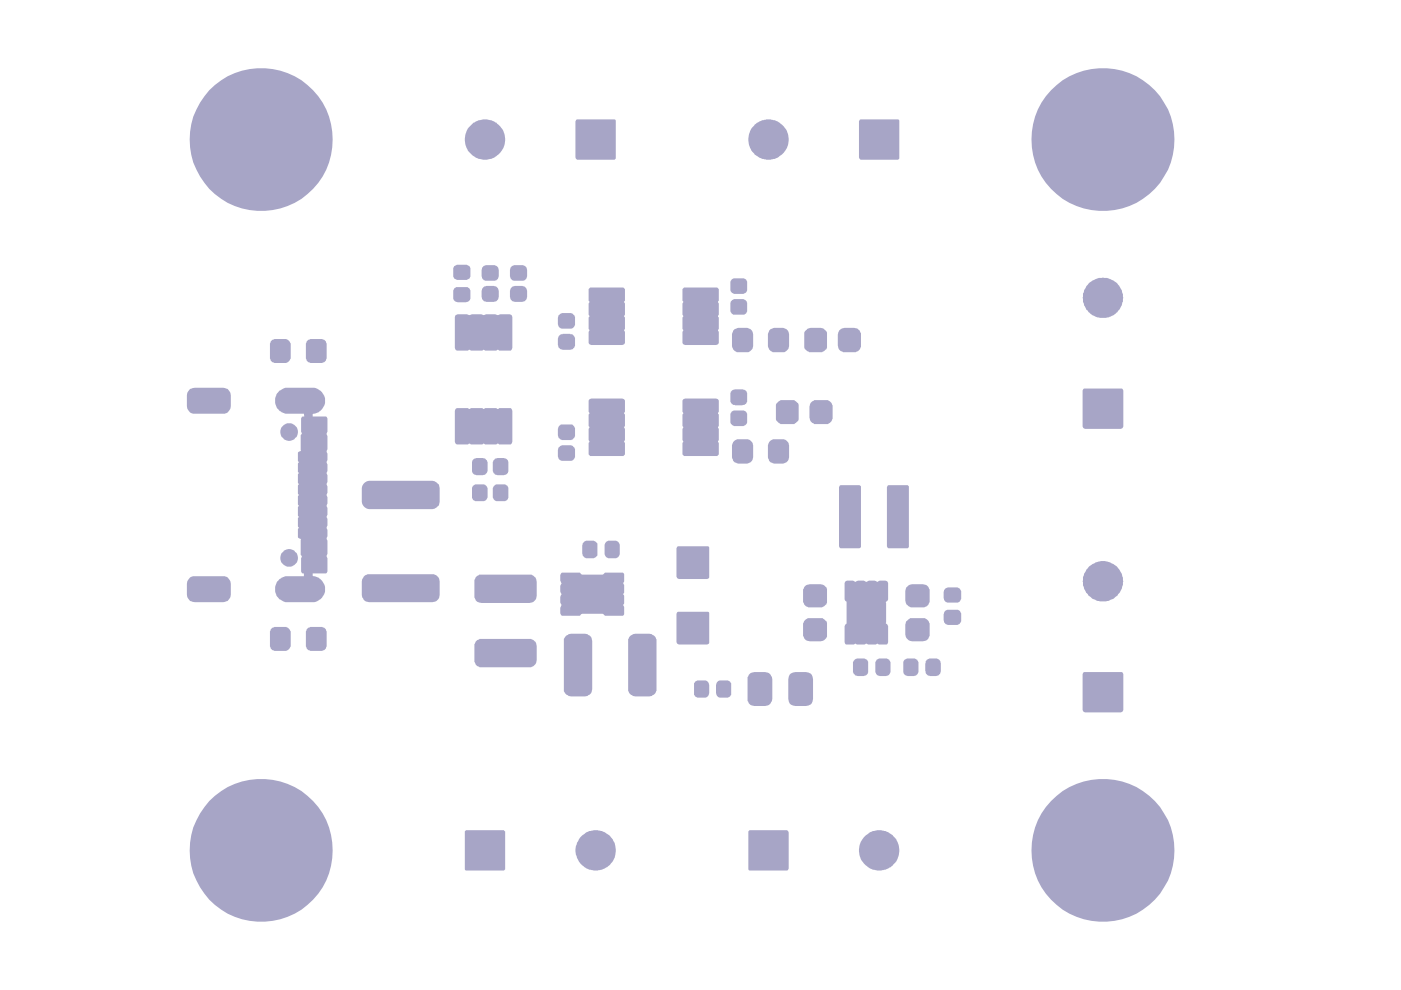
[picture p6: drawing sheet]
<svg xmlns="http://www.w3.org/2000/svg" width="297mm" height="210mm" viewBox="0 0 297 210" stroke-linecap="round" stroke-linejoin="round" font-family="sans-serif">
<g fill="#a7a5c6">
<path d="M98.6 176.3l.2-.3h8l.3 .3v8l-.3 .3-8.2-.1z"/>
<path d="M158.7 176.3l.2-.3h8l.3 .5v7.7l-.2 .3h-8.3z"/>
<path d="M229.7 142.6h8.3l.2 .3v7.6l-.2 .4-.3 .1h-7.7l-.3-.1-.2-.4v-7.6z"/>
<path d="M159.1 142.7l.8-.2h2.3a1.52 1.52 0 0 1 1.5 1.5v4.2a1.57 1.57 0 0 1-1.5 1.5h-2.3a1.52 1.52 0 0 1-1.4-1v-5.2z"/>
<path d="M167.7 142.7l1-.2h2.2a1.41 1.41 0 0 1 1.5 1.5v4.2a1.41 1.41 0 0 1-1.5 1.5h-2.2a1.41 1.41 0 0 1-1.6-1.5v-4.2l.3-.9z"/>
<path d="M147.5 144.4l.3-.1h1.6a.97 .97 0 0 1 1 .9v1.8l-.2 .5-.6 .4h-1.8l-.6-.6v-2.4z"/>
<path d="M152 144.7l.6-.4h1.7l.6 .3 .1 .3v2.4l-.3 .4-.4 .2h-1.7l-.6-.4-.2-.5v-1.8z"/>
<path d="M120.1 134.7l1-.3h2.9a1.57 1.57 0 0 1 1.6 1.5v10.2a1.57 1.57 0 0 1-1.6 1.6l-3.4-.1-.5-.3-.6-.7v-11.1z"/>
<path d="M133.4 135l.8-.5 .5-.1h3a1.96 1.96 0 0 1 1.5 1.2v10.9a1.68 1.68 0 0 1-1.5 1.2h-3a1.77 1.77 0 0 1-1.5-1.1v-11.1z"/>
<path d="M181.2 139.9l.4-.3h1.7l.5 .3 .3 .4-.1 2.5-.4 .4-.5 .1h-1.2a1.1 1.1 0 0 1-1-.7l-.1-2.2z"/>
<path d="M185.8 139.9l.6-.3h1.6l.6 .3 .2 .5v2.2l-.4 .6-.5 .1h-1.4l-.7-.4-.2-.3v-2.2z"/>
<path d="M191.8 139.9l.5-.3h1.7l.5 .3 .2 .5v2.2l-.4 .6-.5 .1h-1.4l-.5-.1-.3-.4-.1-2.5z"/>
<path d="M196.5 139.9l.5-.3h1.7l.4 .2 .2 .2 .2 .6v1.7a1.17 1.17 0 0 1-1 1h-1.7a1.09 1.09 0 0 1-.6-1v-1.7z"/>
<path d="M100.8 136.1l.9-.6h10.9a1.68 1.68 0 0 1 1.2 1.5v3a1.59 1.59 0 0 1-1.2 1.5h-10.9a1.63 1.63 0 0 1-1.1-1.1v-3.8z"/>
<path d="M57.7 133.1l.5-.2h2.5l.7 .5 .2 .5v3.2l-.2 .4-.7 .5h-2.5a1.16 1.16 0 0 1-1-.9v-3.2z"/>
<path d="M65.4 133.1l.4-.2h2.5a1.16 1.16 0 0 1 1 1v3.2a1.16 1.16 0 0 1-1 .9h-2.5a1.16 1.16 0 0 1-.9-.9v-3.2z"/>
<path d="M179.2 123.3l.4-.2h1.2l.5 .3 .2-.1a2.06 2.06 0 0 1 2 0h.4a2.06 2.06 0 0 1 1.9 0h.4a2.06 2.06 0 0 1 1.9 0l.2 .3v3.5l-.5 .7v4.3l.5 .7v3.3l-.3 .6h-1.6l-.3-.2-.4 .2h-1.6l-.3-.2-.5 .2h-1.6l-.3-.2-.4 .2-1.8-.1-.1-.5v-3.3l.4-.6v-4.6l-.4-.5v-3.5z"/>
<path d="M143.6 129.8h6.7v6.7l-.4 .2h-6l-.3-.2-.2-.4v-6z"/>
<path d="M170.5 131.7l.8-.6h3.1l.8 .6 .1 .4v2.9a1.53 1.53 0 0 1-1.3 1h-2.3a1.46 1.46 0 0 1-1.4-1.1v-2.7z"/>
<path d="M192.2 131.7l.8-.6h3.1l.4 .2 .6 .9v2.7a1.51 1.51 0 0 1-1.4 1.1h-2.3a1.53 1.53 0 0 1-1.5-1.5v-2.1z"/>
<path d="M200.2 129.7l.6-.4h2.3l.4 .2 .3 .5v1.7l-.3 .5-.5 .3h-2.1l-.4-.2-.3-.2-.1-.6v-1.3z"/>
<path d="M119.1 121.4h3.8l.5 .4h4.4l.5-.4h3.8l.2 .4v1.5l-.1 .2v.4l.1 .1v1.6l-.1 .2v.4l.1 .1v1.6l-.1 .2 .1 .6v1.5l-.2 .4h-3.8l-.5-.5h-4.4l-.5 .5h-3.8l-.1-.2a2.06 2.06 0 0 1 0-2v-.3a2.06 2.06 0 0 1 0-1.9v-.4a2.06 2.06 0 0 1 0-1.9v-.4a2.06 2.06 0 0 1 0-1.9z"/>
<path d="M170.5 124.5l.5-.5 .7-.1h2.3l.8 .2 .4 .4 .1 .4v2.9l-.1 .4-.9 .6-3-.1a1.45 1.45 0 0 1-1-1v-2.7z"/>
<path d="M192.2 124.5l.4-.4 .8-.2h2.3a1.46 1.46 0 0 1 1.4 1.1v2.7l-.2 .2a1.06 1.06 0 0 1-.8 .8l-3.1 .1a1.79 1.79 0 0 1-1.1-1.5v-2z"/>
<path d="M100.8 122.4l.8-.6h11a1.68 1.68 0 0 1 1.2 1.6v2.9a1.52 1.52 0 0 1-1.5 1.5h-10.2a1.47 1.47 0 0 1-1.5-1.1v-3.8z"/>
<path d="M200.2 125l.7-.5h2.1l.5 .3 .3 .5v1.7l-.3 .5-.4 .3-2.5-.1-.4-.4-.1-.5v-1.3z"/>
<path d="M40.3 122.4l.5-.2 7 .1a1.68 1.68 0 0 1 1.1 1.5v2.3l-.1 .6a1.4 1.4 0 0 1-1.5 1l-6.5-.1a1.68 1.68 0 0 1-1.2-1.5l.1-2.8z"/>
<path d="M59.3 82.8l1.2-.6h5.7a2.9 2.9 0 0 1 2.1 1l.4 .8a2.29 2.29 0 0 1 0 1.9l-.4 .8-.5 .5-.3 .3-1.2 .3v.5h2.8l.3 .4v2.8l-.1 .4 .1 .6v2.7l-.1 .4a3.1 3.1 0 0 1 0 2.3 3.4 3.4 0 0 1 0 2.2v.1a3.3 3.3 0 0 1 0 2.3 3.1 3.1 0 0 1 0 2.3 3.1 3.1 0 0 1 0 2.3 3.3 3.3 0 0 1 0 2.4v.3a3.4 3.4 0 0 1 0 2.2 3.1 3.1 0 0 1 0 2.3l.1 .3v2.8l-.1 .4 .1 .6v2.8l-.3 .4h-2.8v.5l1.2 .3 .3 .3 .5 .5 .4 .8a2.29 2.29 0 0 1 0 1.9l-.8 1.2-1.3 .6h-6.1l-.6-.3a2.53 2.53 0 0 1-1.6-2v-.9l.3-.9 .2-.4 1-.8 .7-.2h3.9v-.6l-.4-.1-.2-.3v-2.8l.2-.4-.2-.4v-3.2l-.6-.5v-1.7l.1-.2-.1-.4v-1.8l.1-.1-.1-.4v-1.8l.1-.1-.1-.5v-1.7l.1-.1-.1-.5v-1.6l.1-.2-.1-.4v-1.8l.1-.2v-.2l-.1-.1v-1.8l.1-.2-.1-.4v-1.7l.6-.5v-3.2l.2-.4-.2-.4v-2.8l.2-.3 .5-.1-.1-.6h-3.9l-1.1-.5-.6-.5-.3-.8a2.29 2.29 0 0 1 0-1.9l.1-.3z"/>
<path d="M77 122.3l.9-.5h14.2a1.46 1.46 0 0 1 1.1 1.5v2.9a1.52 1.52 0 0 1-1.5 1.5h-13.5a1.57 1.57 0 0 1-1.5-1.5v-2.9z"/>
<path d="M231 120.1a4.3 4.3 0 0 1 6.7 1.5 4.2 4.2 0 0 1-3 5.8l-1.5 .1-1-.3a4.3 4.3 0 0 1-1.2-7.1z"/>
<path d="M143.6 115.9h6.7v6.7l-.4 .2h-6l-.3-.2-.2-.3v-6.1z"/>
<path d="M123.6 115.1l.6-.5h1.7l.8 .6v2.6l-.8 .6h-1.7l-.2-.2a.82 .82 0 0 1-.6-.9v-1.6z"/>
<path d="M128.4 115l.5-.4h1.7l.6 .5 .2 .3v2.2l-.4 .6-.4 .2h-1.7l-.5-.5-.2-.3v-2.2z"/>
<path d="M178.1 103l4.1-.1 .3 .2v12.9l-.3 .2h-4l-.3-.4v-12.5z"/>
<path d="M188.2 103l4.2-.1 .3 .2v12.9l-.3 .2h-4l-.4-.4v-12.5z"/>
<path d="M77 102.6l.8-.6 .4-.1h13.5a1.73 1.73 0 0 1 1.5 1.6v2.9a1.73 1.73 0 0 1-1.5 1.6h-13.5a1.73 1.73 0 0 1-1.5-1.6v-2.9z"/>
<path d="M100.2 103l.6-.3h1.6a.95 .95 0 0 1 .9 .6l.1 2.2-.2 .3-.6 .5h-1.8l-.4-.2-.3-.5v-2.2z"/>
<path d="M105 102.8l2.1-.1 .5 .3 .2 .4v2.2l-.4 .5-.3 .2h-1.9l-.6-.5-.1-.3v-2z"/>
<path d="M100.5 97.3l.5-.2h1.4a1.27 1.27 0 0 1 1 .9v1.9l-.2 .3a.82 .82 0 0 1-.8 .6h-1.4l-.5-.2-.3-.4-.1-2.3z"/>
<path d="M104.9 97.3l.6-.2h1.3l.6 .2 .4 .6-.1 2.3-.3 .4-.6 .2h-1.3a1.27 1.27 0 0 1-1-.9v-1.9z"/>
<path d="M155.4 93.7l.8-.6h2.5l.4 .3 .5 .6 .1 .4-.1 2.9a1.34 1.34 0 0 1-1.2 1l-2.2-.1a1.32 1.32 0 0 1-1-1.3v-2.5z"/>
<path d="M163.1 93.7l.7-.6h2.5l.4 .3 .5 .6 .1 .4-.1 2.9a1.34 1.34 0 0 1-1.2 1l-2.2-.1a1.32 1.32 0 0 1-1-1.3v-2.5z"/>
<path d="M118.4 94.8l.7-.4h2.1l.3 .2 .4 .6v1.7l-.5 .7h-2.4a.88 .88 0 0 1-.7-.8v-1.4z"/>
<path d="M125 84.7l.4-.2h6.5l.4 .2 .2 .2v2.4l-.2 .2 .2 .4v2.4l-.2 .2 .2 .4v2.4l-.2 .3 .2 .3v2.5l-.3 .3h-7.1l-.3-.3v-2.5l.2-.2-.2-.4v-2.4l.2-.2-.2-.4v-2.4l.2-.2-.2-.4v-2.4z"/>
<path d="M144.9 84.7l.4-.2h6.5l.4 .2 .2 .2v2.4l-.2 .2 .2 .4v2.4l-.2 .2 .2 .4v2.4l-.2 .3 .2 .3v2.5l-.3 .3h-7.1l-.3-.3v-2.5l.2-.2-.2-.4v-2.4l.2-.2-.2-.4v-2.4l.2-.2-.2-.4v-2.4z"/>
<path d="M96.6 86.7l.3-.2h2.3l.2 .2 .4-.2h2.5l.1 .2 .5-.2h2.3l.2 .2 .4-.2h2.5l.3 .6v6.5l-.1 .5-.2 .1h-2.5l-.1-.1-.5 .1h-2.3l-.3-.1-.3 .1h-2.5l-.1-.1-.5 .1h-2.3l-.3-.1-.2-.5v-6.5z"/>
<path d="M118.8 90.1l2.5-.1 .6 .8v1.7l-.4 .6-.3 .2-2.2-.1a.86 .86 0 0 1-.7-.9v-1.4l.1-.5z"/>
<path d="M229.7 82.5h8.3l.2 .3v7.6l-.2 .4-.3 .1h-7.7l-.3-.1-.2-.4v-7.6z"/>
<path d="M155.1 87.3l.4-.3h2.2l.4 .2 .3 .5-.1 2.1-.7 .5h-2l-.3-.1-.4-.6v-1.9z"/>
<path d="M164.6 85.6l.9-.8h2.9l.8 .6 .1 .5v3l-.1 .4-.8 .6h-2.9l-.4-.2-.6-.8z"/>
<path d="M171.9 85.4l.7-.6h2.9l.8 .6 .2 .5v2.9l-.6 .9-.4 .2h-2.9l-.1-.2a1.34 1.34 0 0 1-.9-1.1v-2.4z"/>
<path d="M40.3 82.5l1-.3 6.5 .1a1.68 1.68 0 0 1 1.1 1.5v2.3l-.1 .7a1.54 1.54 0 0 1-1 .9l-7-.1a1.68 1.68 0 0 1-1.2-1.5l.1-2.8z"/>
<path d="M155.1 82.9l.7-.3h1.7l.5 .1 .4 .6v1.9a1.06 1.06 0 0 1-1 .7h-1.5a1.09 1.09 0 0 1-1-.7v-1.9z"/>
<path d="M57.7 72.1l.5-.2h2.5l.3 .2 .6 .7v3.2l-.2 .5-.7 .5h-2.5a1.16 1.16 0 0 1-1-1v-3.2z"/>
<path d="M65.4 72.1l.4-.2h2.5a1.16 1.16 0 0 1 1 .9v3.2a1.16 1.16 0 0 1-1 1h-2.5a1.16 1.16 0 0 1-.9-1v-3.2z"/>
<path d="M155.4 70.1l.4-.3 .7-.3 2.2 .1a1.32 1.32 0 0 1 1 1.3v2.5l-.3 .7-.7 .6h-2.5l-.8-.6-.2-.7v-2.5z"/>
<path d="M163.1 70.1l.3-.3 .8-.3 2.1 .1a1.32 1.32 0 0 1 1 1.3v2.5l-.3 .7-.7 .6h-2.5l-.7-.6-.3-.7v-2.5z"/>
<path d="M170.7 70.2l.4-.4 .8-.3h2.1a2.01 2.01 0 0 1 1.3 1v3.2l-.1 .4-.9 .6h-2.8l-.8-.6-.2-.4v-3.2z"/>
<path d="M177.9 70.1l.3-.3 .9-.3h2a1.79 1.79 0 0 1 1.4 1.1v3l-.2 .5-.9 .6h-2.7a1.51 1.51 0 0 1-1.1-1.5v-2.2z"/>
<path d="M96.6 66.8l.4-.2h2l.4 .2 .7-.2h1.9l.4 .2 .6-.2h2l.4 .2 .7-.2h1.9a.58 .58 0 0 1 .6 .6v6.5l-.3 .6h-2.5l-.1-.1-.5 .1h-2.3l-.3-.1-.3 .1h-2.5l-.1-.1-.5 .1h-2.3l-.3-.1-.2-.5v-6.5z"/>
<path d="M118.4 71.3l.4-.3 .5-.2 2 .1 .6 .7v1.7l-.1 .4a.82 .82 0 0 1-.9 .5h-1.6a1.17 1.17 0 0 1-1-1v-1.4z"/>
<path d="M125.1 61h7.1l.3 .3v2.5l-.2 .1 .2 .4v2.4l-.2 .3 .2 .3v2.5l-.2 .1 .2 .5v2.3l-.2 .3-.4 .2h-6.5l-.4-.2-.2-.3v-2.3l.2-.3-.2-.3v-2.5l.2-.2-.2-.4v-2.4l.2-.2-.2-.3v-2.5z"/>
<path d="M145 61h7.1l.3 .3v2.5l-.2 .1 .2 .4v2.4l-.2 .3 .2 .3v2.5l-.2 .1 .2 .5v2.3l-.2 .3-.4 .2h-6.5l-.4-.2-.2-.3v-2.3l.2-.3-.2-.3v-2.5l.2-.2-.2-.4v-2.4l.2-.2-.2-.3v-2.5z"/>
<path d="M118.4 66.8l.7-.4h2.1l.6 .4 .1 .3v1.8l-.5 .7h-2.4a.88 .88 0 0 1-.7-.9v-1.3z"/>
<path d="M155 63.8l.6-.4h2l.4 .2 .4 .6v1.8l-.2 .4-.4 .3h-2.4l-.2-.2-.3-.5v-1.8z"/>
<path d="M96.3 61.2l.4-.3h2.1a.91 .91 0 0 1 .9 .7v1.7l-.4 .6-.5 .2h-1.8l-.5-.2-.4-.6v-1.7z"/>
<path d="M102.3 61.1l.3-.3 .5-.2h1.6a1.1 1.1 0 0 1 1 1v1.4a1.17 1.17 0 0 1-1 1h-1.6a.97 .97 0 0 1-1-1v-1.4z"/>
<path d="M108.3 61.1l.3-.3 .5-.2h1.6a1.1 1.1 0 0 1 1.1 1v1.4a1.17 1.17 0 0 1-1.1 1h-1.6a.97 .97 0 0 1-1-1v-1.4z"/>
<path d="M155.1 59.3l.4-.3h2.2l.4 .2 .3 .5v1.9l-.2 .5-.6 .2h-2l-.5-.2-.2-.5v-1.9z"/>
<path d="M102.4 56.5l.6-.3h1.9l.4 .2 .3 .2 .1 .6v1.4l-.1 .5-.6 .4-2.4-.1-.3-.3-.2-.5v-1.4z"/>
<path d="M108.3 56.6l.7-.4h1.9l.4 .2 .3 .2 .2 .6v1.4l-.2 .5-.6 .4-2.4-.1-.3-.3-.2-.5v-1.4z"/>
<path d="M96.3 56.5l.6-.4h2.1l.5 .3 .2 .4v1.9l-.1 .3-.6 .4h-2.1l-.5-.3-.3-.4v-1.9z"/>
<path d="M122.2 25.4h8.3l.1 8.2-.3 .3h-8l-.2-.3-.1-7.9z"/>
<path d="M182.3 25.4h8.3l.1 8.2-.3 .3h-7.9l-.3-.3-.1-7.9z"/>
<circle cx="55.4" cy="180.3" r="15.2"/>
<circle cx="233.8" cy="180.3" r="15.2"/>
<circle cx="126.3" cy="180.3" r="4.3"/>
<circle cx="186.4" cy="180.3" r="4.3"/>
<circle cx="61.3" cy="118.3" r="1.88"/>
<circle cx="61.3" cy="91.6" r="1.83"/>
<circle cx="233.8" cy="63.2" r="4.3"/>
<circle cx="55.4" cy="29.6" r="15.2"/>
<circle cx="233.8" cy="29.6" r="15.2"/>
<circle cx="102.8" cy="29.6" r="4.3"/>
<circle cx="162.9" cy="29.6" r="4.3"/>
</g>
</svg>
